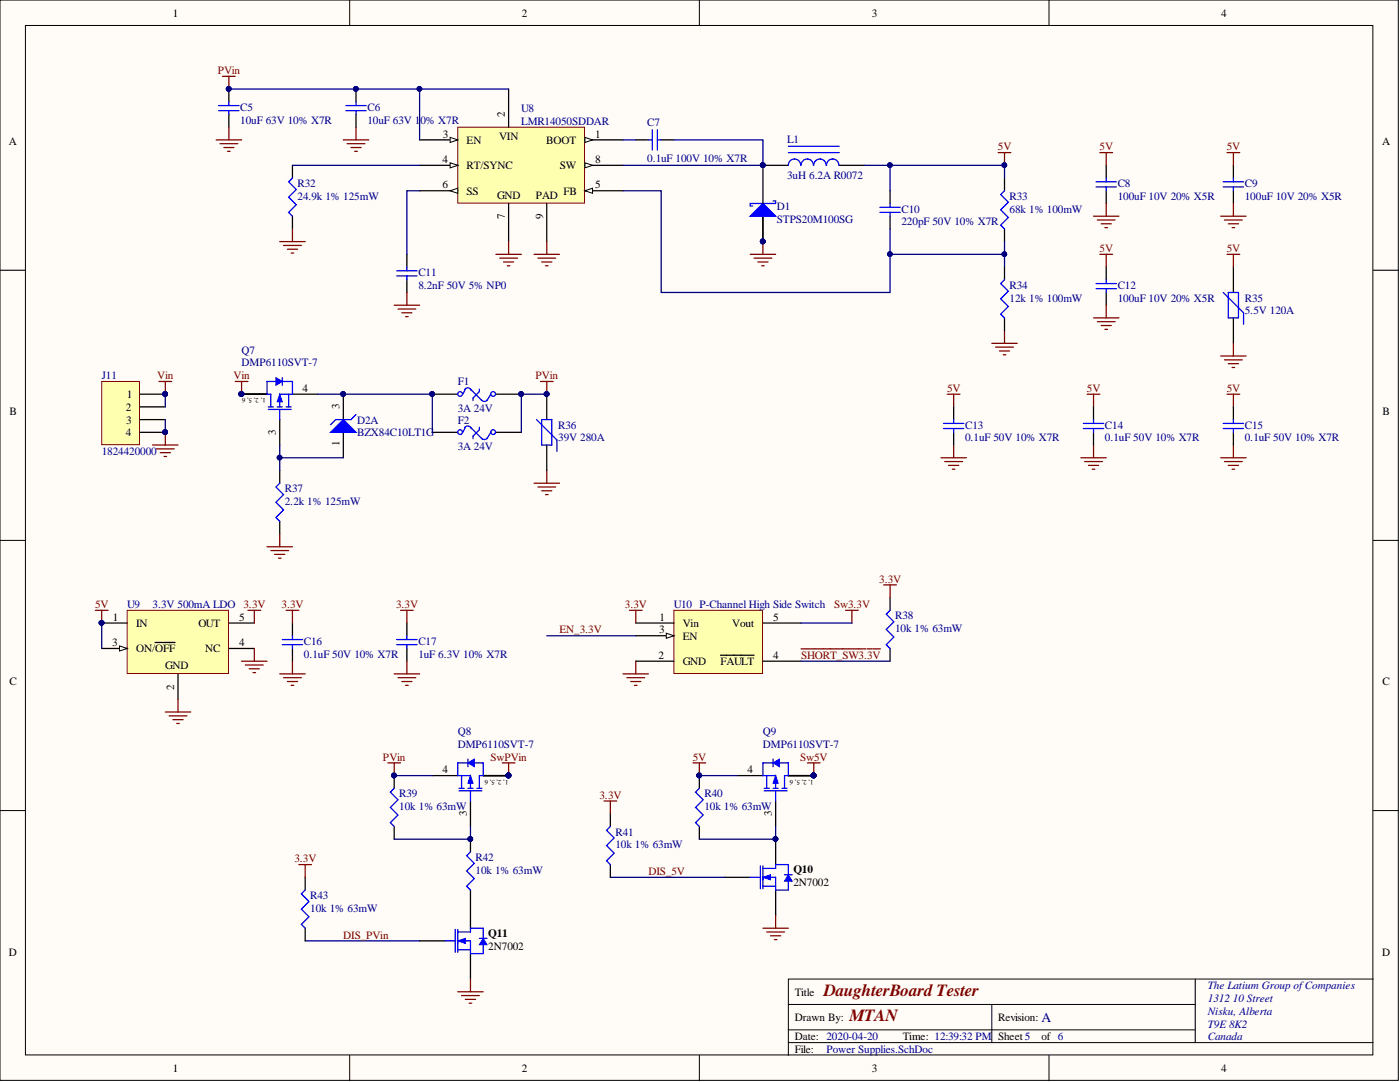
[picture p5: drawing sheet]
<svg xmlns="http://www.w3.org/2000/svg" width="279mm" height="216mm" viewBox="0 0 279 216" stroke-linecap="round" stroke-linejoin="round" font-family="sans-serif">
<defs><g id="words">
<g font-size="3.4" fill="#800000">
<text x="164.4" y="198.7">DaughterBoard Tester</text>
<text x="169.5" y="203.8">MTAN</text>
</g>
<text font-size="2.7" fill="#000080" x="207.8" y="203.9">A</text>
<g font-size="2.3">
<text x="158.3" y="174.3">Q10</text>
<text x="97.4" y="187">Q11</text>
</g>
<g font-size="2.2">
<text x="34.5" y="3.3">1</text>
<text x="104.2" y="3.3">2</text>
<text x="174" y="3.3">3</text>
<text x="243.7" y="3.3">4</text>
<text x="100.8" y="23.4" transform="rotate(-90 100.8 23.4)">2</text>
<text x="1.8" y="28.9">A</text>
<text x="88.4" y="27.4">3</text>
<text x="93.1" y="28.7">EN</text>
<text x="99.6" y="27.9">VIN</text>
<text x="109" y="28.7">BOOT</text>
<text x="118.8" y="27.4">1</text>
<text x="275.8" y="28.9">A</text>
<text x="88.3" y="32.5">4</text>
<text x="93.1" y="33.8">RT/SYNC</text>
<text x="111.7" y="33.8">SW</text>
<text x="118.8" y="32.5">8</text>
<text x="88.3" y="37.6">6</text>
<text x="93.1" y="38.9">SS</text>
<text x="99.2" y="39.6">GND</text>
<text x="107" y="39.6">PAD</text>
<text x="112.4" y="38.9">FB</text>
<text x="118.8" y="37.6">5</text>
<text x="100.8" y="43.6" transform="rotate(-90 100.8 43.6)">7</text>
<text x="108.4" y="43.7" transform="rotate(-90 108.4 43.7)">9</text>
<text x="1.9" y="82.9">B</text>
<text x="25.1" y="82">2</text>
<text x="25.3" y="79.5">1</text>
<text x="60.4" y="78.2">4</text>
<text x="67.8" y="81.7" transform="rotate(-90 67.8 81.7)">3</text>
<text x="275.9" y="82.9">B</text>
<text x="25.1" y="87.1">4</text>
<text x="25.2" y="84.5">3</text>
<text x="55.1" y="86.8" transform="rotate(-90 55.1 86.8)">3</text>
<text x="67.8" y="89.1" transform="rotate(-90 67.8 89.1)">1</text>
<text x="22.5" y="123.8">1</text>
<text x="27.2" y="125.1">IN</text>
<text x="39.6" y="125.1">OUT</text>
<text x="47.7" y="123.8">5</text>
<text x="131.6" y="123.8">1</text>
<text x="136.3" y="125.1">Vin</text>
<text x="146.1" y="125.1">Vout</text>
<text x="154.3" y="123.8">5</text>
<text x="22.4" y="128.9">3</text>
<text x="27.2" y="130.2">ON/OFF</text>
<text x="41" y="130.2">NC</text>
<text x="47.7" y="128.9">4</text>
<text x="131.4" y="131.5">2</text>
<text x="131.5" y="126.4">3</text>
<text x="136.3" y="127.7">EN</text>
<text x="154.3" y="131.5">4</text>
<text x="1.9" y="136.8">C</text>
<text x="33" y="133.5">GND</text>
<text x="34.8" y="137.6" transform="rotate(-90 34.8 137.6)">2</text>
<text x="136.3" y="132.7">GND</text>
<text x="143.8" y="132.7">FAULT</text>
<text x="275.9" y="136.8">C</text>
<text x="88.3" y="154.3">4</text>
<text x="149.2" y="154.3">4</text>
<text x="93.1" y="162.9" transform="rotate(-90 93.1 162.9)">3</text>
<text x="154" y="162.9" transform="rotate(-90 154 162.9)">3</text>
<text x="158.3" y="176.9">2N7002</text>
<text x="1.8" y="190.7">D</text>
<text x="97.4" y="189.6">2N7002</text>
<text x="275.8" y="190.7">D</text>
<text x="158.6" y="198.7">Title</text>
<text x="158.6" y="203.8">Drawn By:</text>
<text x="199.2" y="203.8">Revision:</text>
<text x="158.6" y="207.6">Date: 2020-04-20</text>
<text x="180.2" y="207.6">Time: 12:39:32 PM</text>
<text x="199.2" y="207.6">Sheet 5</text>
<text x="207.8" y="207.6">of 6</text>
<text x="34.5" y="213.9">1</text>
<text x="104.2" y="213.9">2</text>
<text x="158.6" y="210.1">File:</text>
<text x="174" y="213.9">3</text>
<text x="243.7" y="213.9">4</text>
</g>
<g font-size="2.2" fill="#800000">
<text x="43.4" y="14.8">PVin</text>
<text x="199.2" y="30">5V</text>
<text x="219.5" y="30">5V</text>
<text x="244.8" y="30">5V</text>
<text x="219.5" y="50.3">5V</text>
<text x="244.8" y="50.3">5V</text>
<text x="31.4" y="75.6">Vin</text>
<text x="46.6" y="75.6">Vin</text>
<text x="106.9" y="75.6">PVin</text>
<text x="189" y="78.2">5V</text>
<text x="216.9" y="78.2">5V</text>
<text x="244.8" y="78.2">5V</text>
<text x="175.5" y="116.2">3.3V</text>
<text x="19" y="121.3">5V</text>
<text x="48.6" y="121.3">3.3V</text>
<text x="56.2" y="121.3">3.3V</text>
<text x="79" y="121.3">3.3V</text>
<text x="124.7" y="121.3">3.3V</text>
<text x="166.5" y="121.3">Sw3.3V</text>
<text x="111.7" y="126.4">EN_3.3V</text>
<text x="159.9" y="131.5">SHORT_SW3.3V</text>
<text x="76.4" y="151.8">PVin</text>
<text x="97.9" y="151.8">SwPVin</text>
<text x="138.2" y="151.8">5V</text>
<text x="159.7" y="151.8">Sw5V</text>
<text x="119.6" y="159.4">3.3V</text>
<text x="58.7" y="172.1">3.3V</text>
<text x="129.4" y="174.6">DIS_5V</text>
<text x="68.5" y="187.3">DIS_PVin</text>
</g>
<g font-size="2.2" fill="#000080">
<text x="48" y="22.1">C5</text>
<text x="73.3" y="22.1">C6</text>
<text x="104" y="22.4">U8</text>
<text x="48" y="24.7">10uF 63V 10% X7R</text>
<text x="73.3" y="24.7">10uF 63V 10% X7R</text>
<text x="104" y="24.9">LMR14050SDDAR</text>
<text x="129.2" y="25.2">C7</text>
<text x="157.1" y="28.5">L1</text>
<text x="129.2" y="32.3">0.1uF 100V 10% X7R</text>
<text x="157.1" y="35.8">3uH 6.2A R0072</text>
<text x="59.4" y="37.3">R32</text>
<text x="59.4" y="39.9">24.9k 1% 125mW</text>
<text x="155" y="41.9">D1</text>
<text x="201.5" y="39.9">R33</text>
<text x="223.1" y="37.3">C8</text>
<text x="223.1" y="39.9">100uF 10V 20% X5R</text>
<text x="248.4" y="37.3">C9</text>
<text x="248.4" y="39.9">100uF 10V 20% X5R</text>
<text x="155" y="44.4">STPS20M100SG</text>
<text x="179.9" y="42.4">C10</text>
<text x="179.9" y="44.9">220pF 50V 10% X7R</text>
<text x="201.5" y="42.4">68k 1% 100mW</text>
<text x="83.5" y="55.1">C11</text>
<text x="83.5" y="57.6">8.2nF 50V 5% NP0</text>
<text x="201.5" y="57.6">R34</text>
<text x="223.1" y="57.6">C12</text>
<text x="201.5" y="60.2">12k 1% 100mW</text>
<text x="223.1" y="60.2">100uF 10V 20% X5R</text>
<text x="248.4" y="60.2">R35</text>
<text x="248.4" y="62.7">5.5V 120A</text>
<text x="48.2" y="70.6">Q7</text>
<text x="20.3" y="75.6">J11</text>
<text x="48.2" y="73.1">DMP6110SVT-7</text>
<text x="91.4" y="76.9">F1</text>
<text x="91.4" y="82.2">3A 24V</text>
<text x="71.3" y="84.5">D2A</text>
<text x="71.3" y="87.1">BZX84C10LT1G</text>
<text x="91.4" y="84.5">F2</text>
<text x="91.4" y="89.9">3A 24V</text>
<text x="111.4" y="85.5">R36</text>
<text x="111.4" y="88.1">39V 280A</text>
<text x="192.6" y="85.5">C13</text>
<text x="192.6" y="88.1">0.1uF 50V 10% X7R</text>
<text x="220.5" y="85.5">C14</text>
<text x="220.5" y="88.1">0.1uF 50V 10% X7R</text>
<text x="248.4" y="85.5">C15</text>
<text x="248.4" y="88.1">0.1uF 50V 10% X7R</text>
<text x="20.3" y="90.9">1824420000</text>
<text x="56.8" y="98.2">R37</text>
<text x="56.8" y="100.8">2.2k 1% 125mW</text>
<text x="25.4" y="121.3">U9</text>
<text x="30.5" y="121.3">3.3V 500mA LDO</text>
<text x="134.5" y="121.3">U10 P-Channel High Side Switch</text>
<text x="178.6" y="123.6">R38</text>
<text x="60.6" y="128.7">C16</text>
<text x="60.6" y="131.2">0.1uF 50V 10% X7R</text>
<text x="83.5" y="128.7">C17</text>
<text x="83.5" y="131.2">1uF 6.3V 10% X7R</text>
<text x="178.6" y="126.1">10k 1% 63mW</text>
<text x="91.4" y="146.7">Q8</text>
<text x="91.4" y="149.2">DMP6110SVT-7</text>
<text x="152.3" y="146.7">Q9</text>
<text x="152.3" y="149.2">DMP6110SVT-7</text>
<text x="79.7" y="159.1">R39</text>
<text x="79.7" y="161.6">10k 1% 63mW</text>
<text x="140.6" y="159.1">R40</text>
<text x="140.6" y="161.6">10k 1% 63mW</text>
<text x="122.8" y="166.7">R41</text>
<text x="94.9" y="171.8">R42</text>
<text x="122.8" y="169.3">10k 1% 63mW</text>
<text x="61.9" y="179.4">R43</text>
<text x="94.9" y="174.3">10k 1% 63mW</text>
<text x="61.9" y="181.9">10k 1% 63mW</text>
<text x="241.1" y="197.4">The Latium Group ofCompanies</text>
<text x="241.1" y="200">1312</text>
<text x="241.1" y="202.5">Nisku, Alberta</text>
<text x="246.1" y="200">10 Street</text>
<text x="241.1" y="205">T9E 8K2</text>
<text x="241.1" y="207.6">Canada</text>
<text x="164.9" y="210.1">Power Supplies.SchDoc</text>
</g>
<g font-size="1.4">
<text x="53" y="79.5" transform="rotate(-180 53 79.5)">1, 2, 5, 6</text>
<text x="101.5" y="155.6" transform="rotate(-180 101.5 155.6)">1, 2, 5, 6</text>
<text x="162.4" y="155.6" transform="rotate(-180 162.4 155.6)">1, 2, 5, 6</text>
</g>
</g></defs>
<g fill="#fffcf8" stroke="#000" stroke-width=".2">
<path d="M0 0h279.1v215.6h-279.1z"/>
<path d="M5.1 5.1h268.9v205.4h-268.9z"/>
</g>
<g fill="none" stroke="#000" stroke-width=".2">
<path d="M69.8 0v5.1M139.6 0v5.1M209.4 0v5.1M0 53.9h5.1M274.1 53.9h5M0 107.8h5.1M274.1 107.8h5M0 161.7h5.1M274.1 161.7h5M238.5 195.4v12.6M274.1 195.4h-116.8v15.2M69.8 210.6v5.1"/>
<path d="M139.6 210.6v5.1M157.3 200.4h81.2M157.3 208h116.8M157.3 205.5h81.2M197.9 200.4v7.6M209.4 210.6v5.1"/>
</g>
<path d="M91.4 25.4h25.3v15.1h-25.3z" fill="#ffffb0" stroke="#800000" stroke-width=".2"/>
<path d="M116.7 27.9h7.6" fill="none" stroke="#000" stroke-width=".25"/>
<path d="M116.7 27.4l1.6 .5-1.6 .5z" fill="#fffcf8"/>
<path d="M116.7 27.4l1.6 .5-1.6 .5z" fill="none" stroke="#000" stroke-width=".2"/>
<path d="M101.5 17.8v7.6M83.7 27.9h7.7" fill="none" stroke="#000" stroke-width=".25"/>
<path d="M89.8 27.4l1.6 .5-1.6 .5z" fill="#fffcf8"/>
<path d="M89.8 27.4l1.6 .5-1.6 .5z" fill="none" stroke="#000" stroke-width=".2"/>
<path d="M83.7 33h7.7" fill="none" stroke="#000" stroke-width=".25"/>
<path d="M89.8 32.5l1.6 .5-1.6 .5z" fill="#fffcf8"/>
<path d="M89.8 32.5l1.6 .5-1.6 .5z" fill="none" stroke="#000" stroke-width=".2"/>
<path d="M116.7 38.1h7.6" fill="none" stroke="#000" stroke-width=".25"/>
<path d="M116.7 38.1l1.6-.5v1z" fill="#fffcf8"/>
<path d="M116.7 38.1l1.6-.5v1z" fill="none" stroke="#000" stroke-width=".2"/>
<path d="M83.7 38.1h7.7" fill="none" stroke="#000" stroke-width=".25"/>
<path d="M89.8 38.1l1.6-.5v1z" fill="#fffcf8"/>
<path d="M89.8 38.1l1.6-.5v1z" fill="none" stroke="#000" stroke-width=".2"/>
<path d="M116.7 33h7.6M101.5 40.6v7.6" fill="none" stroke="#000" stroke-width=".25"/>
<path d="M116.7 32.5l1.6 .5-1.6 .5z" fill="#fffcf8"/>
<path d="M116.7 32.5l1.6 .5-1.6 .5z" fill="none" stroke="#000" stroke-width=".2"/>
<path d="M45.7 17.8v2.5M45.7 22.8v2.6M58.4 33v2.5M58.4 43.1v2.6M81.2 50.7v2.6M81.2 55.8v2.6M109.1 40.6v7.6M152.3 43.1v5.1" fill="none" stroke="#000" stroke-width=".25"/>
<g fill="#000080" stroke="#000080" stroke-width=".2">
<circle cx="45.6" cy="17.7" r=".47"/>
<circle cx="152.2" cy="48.2" r=".47"/>
</g>
<path d="M43.6 21.1h4.1M43.6 22.1h4.1M45.7 20.3v.8M45.7 22.1v.7M58.4 35.5l-.8 .8 1.5 1.5-1.5 1.5 1.5 1.6-1.5 1.5 .8 .7M79.2 54h4M79.2 55.1h4M81.2 53.3v.7M81.2 55.1v.7" fill="none" stroke="#00f" stroke-width=".25"/>
<g fill="none" stroke="#800000" stroke-width=".25">
<path d="M43.1 27.9h5.1M43.9 28.7h3.6M44.7 29.4h2M45.4 30.2h.5M45.7 25.4v2.5M55.8 48.2h5.1M56.6 49h3.5M57.4 49.7h2M58.1 50.5h.5M58.4 45.7v2.5M81.2 58.4v2.5M99 50.7h5"/>
<path d="M99.7 51.5h3.6M100.5 52.3h2M101.3 53h.5M101.5 48.2v2.5M106.6 50.7h5.1M107.3 51.5h3.6M108.1 52.3h2M108.9 53h.5M109.1 48.2v2.5M78.7 60.9h5M79.4 61.7h3.6M80.2 62.4h2"/>
<path d="M80.9 63.2h.6"/>
</g>
<path d="M149.7 43.1l2.6-2.5 2.5 2.5z" fill="#00f"/>
<g fill="none" stroke="#00f" stroke-width=".25">
<path d="M69 21.1h4.1M69 22.1h4.1M71.1 20.3v.8M71.1 22.1v.7M129.4 27.9h.8M130.2 25.9v4M131.2 25.9v4M131.2 27.9h.8M157.3 30.5h10.2M157.3 29.2h10.2M159.8 33a1.23 1.23 0 0 0-1.2-1.3 1.23 1.23 0 0 0-1.3 1.3M162.3 33a1.23 1.23 0 0 0-1.2-1.3 1.23 1.23 0 0 0-1.2 1.3"/>
<path d="M164.9 33a1.23 1.23 0 0 0-1.3-1.3 1.23 1.23 0 0 0-1.2 1.3M167.4 33a1.23 1.23 0 0 0-1.2-1.3 1.23 1.23 0 0 0-1.3 1.3M200.5 38.1l-.8 .7 1.5 1.5-1.5 1.6 1.5 1.5-1.5 1.5 .8 .8M218.7 36.3h4.1M218.7 37.3h4.1M220.8 35.5v.8M220.8 37.3v.8M244.1 36.3h4.1M244.1 37.3h4.1M246.1 35.5v.8M246.1 37.3v.8M149.7 43.1l2.6-2.5 2.5 2.5z"/>
<path d="M154.3 40.1h.5v.5h-5.1v.5h.5M175.6 41.4h4.1M175.6 42.4h4.1M177.6 40.6v.8M177.6 42.4v.7M200.5 55.8l-.8 .8 1.5 1.5-1.5 1.5 1.5 1.6-1.5 1.5 .8 .7M218.7 56.6h4.1M218.7 57.6h4.1M220.8 55.8v.8M220.8 57.6v.8M54.1 78.7v2.5M57.6 78.7v2.5"/>
<path d="M58.4 78.7h-2.6v2.5M53.5 81.7h4.6M53.5 81.2h1.1M55.3 81.2h1M57.1 81.2h1"/>
</g>
<g fill="none" stroke="#000" stroke-width=".25">
<path d="M71.1 17.8v2.5M71.1 22.8v2.6M126.9 27.9h2.5M132 27.9h2.5M157.3 33h-5v7.6M167.5 33h5.1M177.6 38.1v2.5M200.5 35.5v2.6M220.8 33v2.5M220.8 38.1v2.5M246.1 33v2.5M246.1 38.1v2.5"/>
<path d="M177.6 43.1v2.6M200.5 45.7v2.5M200.5 53.3v2.5M220.8 53.3v2.5M220.8 58.4v2.5M48.2 78.7h5.1M58.4 78.7h5M200.5 63.4v2.6M55.8 83.7v5.1"/>
</g>
<g fill="#000080" stroke="#000080" stroke-width=".2">
<circle cx="152.2" cy="33" r=".47"/>
<circle cx="152.2" cy="48.2" r=".47"/>
<circle cx="83.7" cy="17.7" r=".47"/>
<circle cx="200.4" cy="50.7" r=".47"/>
<circle cx="177.6" cy="33" r=".47"/>
<circle cx="200.4" cy="33" r=".47"/>
<circle cx="177.6" cy="50.7" r=".47"/>
<circle cx="71" cy="17.7" r=".47"/>
<circle cx="48.2" cy="78.6" r=".47"/>
</g>
<g fill="none" stroke="#800000" stroke-width=".25">
<path d="M68.5 27.9h5.1M69.3 28.7h3.5M70 29.4h2.1M70.8 30.2h.5M71.1 25.4v2.5M199.2 30.5h2.5M200.5 30.5v2.5M219.5 30.5h2.5M220.8 30.5v2.5M244.9 30.5h2.5M246.1 30.5v2.5M149.7 50.7h5.1"/>
<path d="M150.5 51.5h3.5M151.2 52.3h2.1M152 53h.5M152.3 48.2v2.5M218.2 43.1h5.1M219 43.9h3.5M219.5 50.7h2.5M219.8 44.7h2M220.5 45.4h.5M220.8 40.6v2.5M220.8 50.7v2.6M243.6 43.1h5.1"/>
<path d="M244.4 43.9h3.5M245.1 44.7h2.1M245.9 45.4h.5M246.1 40.6v2.5M197.9 68.5h5.1M198.7 69.3h3.5M199.5 70h2M200.2 70.8h.5M200.5 66v2.5M218.2 63.4h5.1M219 64.2h3.5M219.8 65h2"/>
<path d="M220.5 65.7h.5M220.8 60.9v2.5"/>
</g>
<path d="M83.7 17.8v10.1M58.4 33h25.3M83.7 38.1h-2.5v12.6M124.3 38.1h7.7v20.3h45.6v-7.7M124.3 27.9h2.6M134.5 27.9h17.8v5.1h-28M172.6 33h27.9v2.5M177.6 33v5.1M177.6 45.7v5h22.9M200.5 48.2v5.1" fill="none" stroke="#000080" stroke-width=".25"/>
<path d="M55.8 78.7l.5 1.5h-1z" fill="#00f"/>
<path d="M55.8 78.7l.5 1.5h-1z" fill="none" stroke="#00f" stroke-width=".2"/>
<path d="M55.1 76.1h-1.8v2.6h.8M56.3 76.1h2.1v2.6" fill="none" stroke="#00f" stroke-width=".25"/>
<path d="M55.1 75.4l1.2 .7-1.2 .8z" fill="#00f"/>
<path d="M55.1 75.4l1.2 .7-1.2 .8z" fill="none" stroke="#00f" stroke-width=".2"/>
<path d="M56.3 75.4v1.5M55.8 81.7v2" fill="none" stroke="#00f" stroke-width=".25"/>
<g fill="#000080" stroke="#000080" stroke-width=".2">
<circle cx="48.2" cy="78.6" r=".47"/>
<circle cx="68.5" cy="78.6" r=".47"/>
</g>
<path d="M68.5 78.7v5M68.5 86.3v5" fill="none" stroke="#000" stroke-width=".25"/>
<path d="M66 86.3l2.5-2.6 2.6 2.6z" fill="#00f"/>
<g fill="none" stroke="#00f" stroke-width=".25">
<path d="M244.1 58.4l4.1 4v2.3M245.1 58.4h2.1v5h-2.1zM92.7 77.7l.3-.2a.72 .72 0 0 1 1 .4M92.9 77.6l-.5 1.1M93.9 77.6l2.3 2.3M95.7 77.6v.5l-1.3 1.3v.5M97.3 79.7l-.1 .1a.72 .72 0 0 1-1.1 0M98 78.7l-.8 1.2M55.8 96.4l-.7 .8 1.5 1.5-1.5 1.5 1.5 1.5-1.5 1.6 .7 .7M66 86.3l2.5-2.6 2.6 2.6zM71.1 82.7l-1.1 1h-3l-1 1M188.3 85.5h4.1"/>
<path d="M188.3 84.5h4.1M190.3 83.7v.8M190.3 85.5v.8M216.2 85.5h4.1M216.2 84.5h4.1M218.2 83.7v.8M218.2 85.5v.8M244.1 85.5h4.1M244.1 84.5h4.1M246.1 83.7v.8M246.1 85.5v.8"/>
<circle cx="91.8" cy="78.6" r=".47"/>
<circle cx="98.4" cy="78.6" r=".47"/>
</g>
<g fill="#000080" stroke="#000080" stroke-width=".2">
<circle cx="68.5" cy="78.6" r=".47"/>
<circle cx="55.8" cy="91.3" r=".47"/>
<circle cx="45.6" cy="17.7" r=".47"/>
<circle cx="71" cy="17.7" r=".47"/>
<circle cx="83.7" cy="17.7" r=".47"/>
<circle cx="86.2" cy="78.6" r=".47"/>
<circle cx="104" cy="78.6" r=".47"/>
<circle cx="48.2" cy="78.6" r=".47"/>
</g>
<path d="M246.1 53.3v5.1M86.3 78.7h5.1M99 78.7h5M246.1 63.4v5.1M55.8 93.9v2.5M190.3 81.2v2.5M190.3 86.3v2.5M218.2 81.2v2.5M218.2 86.3v2.5M246.1 81.2v2.5M246.1 86.3v2.5M55.8 104v2.6" fill="none" stroke="#000" stroke-width=".25"/>
<g fill="none" stroke="#800000" stroke-width=".25">
<path d="M44.4 15.2h2.5M45.7 15.2v2.6M244.9 50.7h2.5M246.1 50.7v2.6M46.9 76.1h2.6M48.2 76.1v2.6M189.1 78.7h2.5M190.3 78.7v2.5M217 78.7h2.5M218.2 78.7v2.5M243.6 71h5.1M244.4 71.8h3.5"/>
<path d="M244.9 78.7h2.5M245.1 72.6h2.1M245.9 73.3h.5M246.1 68.5v2.5M246.1 78.7v2.5M106.6 96.4h5.1M107.3 97.2h3.6M108.1 97.9h2M108.9 98.7h.5M109.1 93.9v2.5M187.8 91.3h5.1M188.5 92.1h3.6"/>
<path d="M189.3 92.9h2M190.1 93.6h.5M190.3 88.8v2.5M215.7 91.3h5.1M216.5 92.1h3.5M217.2 92.9h2M218 93.6h.5M218.2 88.8v2.5M243.6 91.3h5.1M244.4 92.1h3.5M245.1 92.9h2.1M245.9 93.6h.5"/>
<path d="M246.1 88.8v2.5M53.3 109.1h5.1M54.1 109.9h3.5M54.8 110.6h2M55.6 111.4h.5M55.8 106.6v2.5"/>
</g>
<path d="M45.7 17.8h55.8M55.8 88.8v5.1M55.8 91.3h12.7" fill="none" stroke="#000080" stroke-width=".25"/>
<path d="M20.3 76.1h7.5v12.6h-7.5z" fill="#ffffb0" stroke="#800000" stroke-width=".2"/>
<path d="M27.9 78.7h5.1M109.1 78.7v5M27.9 81.2h5.1M27.9 83.7h5.1M27.9 86.3h5.1M86.3 86.3h5.1M99 86.3h5M109.1 88.8v5.1" fill="none" stroke="#000" stroke-width=".25"/>
<g fill="#000080" stroke="#000080" stroke-width=".2">
<circle cx="33" cy="78.6" r=".47"/>
<circle cx="33" cy="86.2" r=".47"/>
<circle cx="109.1" cy="78.6" r=".47"/>
<circle cx="86.2" cy="78.6" r=".47"/>
<circle cx="68.5" cy="78.6" r=".47"/>
<circle cx="104" cy="78.6" r=".47"/>
</g>
<path d="M31.7 76.1h2.6M33 76.1v2.6M107.8 76.1h2.6M109.1 76.1v2.6M30.5 88.8h5M31.2 89.6h3.6M32 90.3h2M32.7 91.1h.5M33 86.3v2.5" fill="none" stroke="#800000" stroke-width=".25"/>
<path d="M33 78.7v2.5M63.4 78.7h22.9v7.6M109.1 78.7h-5.1v7.6M33 83.7v2.6" fill="none" stroke="#000080" stroke-width=".25"/>
<g fill="none" stroke="#00f" stroke-width=".25">
<path d="M92.7 85.3l.3-.2a.72 .72 0 0 1 1 .4M92.9 85.3l-.5 1M93.9 85.3l2.3 2.2M95.7 85.3v.5l-1.3 1.2v.5M97.3 87.3l-.1 .1a.72 .72 0 0 1-1.1 0M98 86.3l-.8 1.2M107.1 83.7l4 4.1v2.3M108.1 83.7h2v5.1h-2z"/>
<circle cx="91.8" cy="86.2" r=".47"/>
<circle cx="98.4" cy="86.2" r=".47"/>
</g>
<path d="M25.4 121.8h20.2v12.6h-20.2z" fill="#ffffb0" stroke="#800000" stroke-width=".2"/>
<path d="M20.3 124.3h5.1M20.3 129.4h5.1M35.5 134.5v5M45.7 124.3h5.1M45.7 129.4h5.1" fill="none" stroke="#000" stroke-width=".25"/>
<circle cx="20.3" cy="124.3" r=".47" fill="#000080" stroke="#000080" stroke-width=".2"/>
<path d="M23.9 128.9l1.5 .5-1.5 .5z" fill="#fffcf8"/>
<path d="M23.9 128.9l1.5 .5-1.5 .5z" fill="none" stroke="#000" stroke-width=".2"/>
<path d="M31 128.2h1.5M32.6 128.2h2.3M58.4 124.3v2.6M58.4 129.4v2.5M81.2 124.3v2.6M81.2 129.4v2.5" fill="none" stroke="#000" stroke-width=".25"/>
<circle cx="20.3" cy="124.3" r=".47" fill="#000080" stroke="#000080" stroke-width=".2"/>
<g fill="none" stroke="#800000" stroke-width=".25">
<path d="M19 121.8h2.6M20.3 121.8v2.5M35.5 139.5v2.6M48.2 131.9h5.1M49 132.7h3.5M49.5 121.8h2.5M49.7 133.5h2.1M50.5 134.2h.5M50.8 121.8v2.5M50.8 129.4v2.5M55.8 134.5h5.1M56.6 135.2h3.5"/>
<path d="M57.1 121.8h2.5M57.4 136h2M58.1 136.8h.5M58.4 121.8v2.5M58.4 131.9v2.6M78.7 134.5h5M79.4 135.2h3.6M79.9 121.8h2.6M80.2 136h2M80.9 136.8h.6M81.2 121.8v2.5M81.2 131.9v2.6"/>
<path d="M33 142.1h5.1M33.8 142.8h3.5M34.5 143.6h2M35.3 144.4h.5"/>
</g>
<path d="M20.3 124.3v5.1" fill="none" stroke="#000080" stroke-width=".25"/>
<path d="M56.3 128.6h4.1M56.3 127.6h4.1M58.4 126.9v.7M58.4 128.6v.8M79.2 128.6h4M79.2 127.6h4M81.2 126.9v.7M81.2 128.6v.8" fill="none" stroke="#00f" stroke-width=".25"/>
<path d="M134.5 121.8h17.7v12.6h-17.7z" fill="#ffffb0" stroke="#800000" stroke-width=".2"/>
<path d="M126.9 124.3h7.6M126.9 131.9h7.6M126.9 126.9h7.6" fill="none" stroke="#000" stroke-width=".25"/>
<path d="M133 126.3l1.5 .6-1.5 .5z" fill="#fffcf8"/>
<path d="M133 126.3l1.5 .6-1.5 .5z" fill="none" stroke="#000" stroke-width=".2"/>
<path d="M177.6 119.2v2.6M143.8 130.7h5.3M149.2 130.7h1.3M152.3 131.9h7.6M152.3 124.3h7.6M177.6 129.4v2.5M86.3 154.8h5.1M93.9 159.8v5.1M96.4 154.8h5.1" fill="none" stroke="#000" stroke-width=".25"/>
<path d="M177.6 121.8l-.7 .7 1.5 1.6-1.5 1.5 1.5 1.5-1.5 1.5 .7 .8M91.4 154.8h2.5v2.5M91.6 157.8h4.6M91.6 157.3h1M92.1 154.8v2.5M93.4 157.3h1M95.2 157.3h1M95.7 154.8v2.5" fill="none" stroke="#00f" stroke-width=".25"/>
<g fill="none" stroke="#800000" stroke-width=".25">
<path d="M176.4 116.7h2.5M177.6 116.7v2.5M124.3 134.5h5.1M125.1 135.2h3.6M125.6 121.8h2.5M125.9 136h2M126.6 136.8h.5M126.9 121.8v2.5M126.9 131.9v2.6M159.9 129.5h1.1M161.1 129.5h1.5M162.7 129.5h1.5"/>
<path d="M164.3 129.5h2.7M167.1 129.5h2.1M168.8 121.8h2.5M169.3 129.5h3M170 121.8v2.5M172.5 129.5h.3M173.1 129.5h.9M174.2 129.5h1.5M100.2 152.2h2.6M101.5 152.2v2.6"/>
</g>
<path d="M109.1 126.9h17.8M159.9 124.3h10.1M159.9 131.9h17.7" fill="none" stroke="#000080" stroke-width=".25"/>
<circle cx="101.5" cy="154.7" r=".47" fill="#000080" stroke="#000080" stroke-width=".2"/>
<path d="M93.9 154.8l.5 1.5h-1z" fill="#00f"/>
<path d="M93.9 154.8l.5 1.5h-1z" fill="none" stroke="#00f" stroke-width=".2"/>
<path d="M93.4 152.2h-2v2.6M94.7 152.2h1.7v2.6h-.7" fill="none" stroke="#00f" stroke-width=".25"/>
<path d="M93.4 152.2l1.3-.7v1.5z" fill="#00f"/>
<path d="M93.4 152.2l1.3-.7v1.5z" fill="none" stroke="#00f" stroke-width=".2"/>
<path d="M78.7 157.3l-.8 .8 1.5 1.5-1.5 1.5 1.5 1.5-1.5 1.6 .8 .7M93.4 151.5v1.5M93.9 157.8v2M88.8 187.7h2M90.8 185.5v4.5M91.4 187.7h2.5v2.6M91.4 186h2.5M91.4 189.5h2.5M91.4 185.5v4.5" fill="none" stroke="#00f" stroke-width=".25"/>
<g fill="#000080" stroke="#000080" stroke-width=".2">
<circle cx="101.5" cy="154.7" r=".47"/>
<circle cx="78.6" cy="154.7" r=".47"/>
<circle cx="93.9" cy="167.4" r=".47"/>
</g>
<path d="M78.7 154.8v2.5M78.7 164.9v2.5M83.7 187.7h5.1M93.9 180.1v5.1M93.9 190.3v5.1" fill="none" stroke="#000" stroke-width=".25"/>
<path d="M78.7 154.8h7.6M93.9 164.9v2.5h-15.2" fill="none" stroke="#000080" stroke-width=".25"/>
<path d="M91.4 187.7l1.5-.5v1.1z" fill="#00f"/>
<path d="M91.4 187.7l1.5-.5v1.1z" fill="none" stroke="#00f" stroke-width=".2"/>
<path d="M93.9 186v-.8h2.5v2M96.4 188.5v1.8h-2.5" fill="none" stroke="#00f" stroke-width=".25"/>
<path d="M96.4 187.2l.8 1.3h-1.5z" fill="#00f"/>
<path d="M96.4 187.2l.8 1.3h-1.5z" fill="none" stroke="#00f" stroke-width=".2"/>
<path d="M152.3 154.8h2.5v2.5M152.5 157.8h4.6M152.5 157.3h1M153 154.8v2.5M154.3 157.3h1M156.1 157.3h1M156.6 154.8v2.5M60.9 177.6l-.8 .8 1.6 1.5-1.6 1.5 1.6 1.5-1.6 1.5 .8 .8M95.7 187.2h1.5" fill="none" stroke="#00f" stroke-width=".25"/>
<path d="M77.4 152.2h2.5M78.7 152.2v2.6M161.1 152.2h2.6M162.4 152.2v2.6M59.6 172.5h2.6M60.9 172.5v2.6M91.4 197.9h5M92.1 198.7h3.6M92.9 199.4h2M93.9 195.4v2.5M93.6 200.2h.5" fill="none" stroke="#800000" stroke-width=".25"/>
<path d="M60.9 187.7h22.8" fill="none" stroke="#000080" stroke-width=".25"/>
<g fill="#000080" stroke="#000080" stroke-width=".2">
<circle cx="78.6" cy="154.7" r=".47"/>
<circle cx="162.4" cy="154.7" r=".47"/>
</g>
<path d="M147.2 154.8h5.1M154.8 159.8v5.1M157.3 154.8h5.1M60.9 175.1v2.5M60.9 185.2v2.5" fill="none" stroke="#000" stroke-width=".25"/>
<path d="M154.8 154.8l.5 1.5h-1z" fill="#00f"/>
<path d="M154.8 154.8l.5 1.5h-1z" fill="none" stroke="#00f" stroke-width=".2"/>
<path d="M154.3 152.2h-2v2.6M155.6 152.2h1.7v2.6h-.7" fill="none" stroke="#00f" stroke-width=".25"/>
<path d="M154.3 152.2l1.3-.7v1.5z" fill="#00f"/>
<path d="M154.3 152.2l1.3-.7v1.5z" fill="none" stroke="#00f" stroke-width=".2"/>
<path d="M139.6 157.3l-.8 .8 1.5 1.5-1.5 1.5 1.5 1.5-1.5 1.6 .8 .7M154.3 151.5v1.5M154.8 157.8v2M149.7 175.1h2M151.7 172.8v4.5M152.3 175.1h2.5v2.5M152.3 173.3h2.5M152.3 176.8h2.5M152.3 172.8v4.5" fill="none" stroke="#00f" stroke-width=".25"/>
<g fill="#000080" stroke="#000080" stroke-width=".2">
<circle cx="162.4" cy="154.7" r=".47"/>
<circle cx="139.5" cy="154.7" r=".47"/>
<circle cx="154.8" cy="167.4" r=".47"/>
</g>
<path d="M139.6 154.8v2.5M139.6 164.9v2.5M144.6 175.1h5.1M154.8 167.4v5.1M154.8 177.6v5.1" fill="none" stroke="#000" stroke-width=".25"/>
<path d="M139.6 154.8h7.6M154.8 164.9v2.5h-15.2" fill="none" stroke="#000080" stroke-width=".25"/>
<path d="M152.3 175.1l1.5-.5v1z" fill="#00f"/>
<path d="M152.3 175.1l1.5-.5v1z" fill="none" stroke="#00f" stroke-width=".2"/>
<path d="M154.8 173.3v-.8h2.5v2.1M157.3 175.8v1.8h-2.5" fill="none" stroke="#00f" stroke-width=".25"/>
<path d="M157.3 174.6l.8 1.2h-1.5z" fill="#00f"/>
<path d="M157.3 174.6l.8 1.2h-1.5z" fill="none" stroke="#00f" stroke-width=".2"/>
<path d="M93.9 170l-.8 .7 1.6 1.6-1.6 1.5 1.6 1.5-1.6 1.5 .8 .8M121.8 164.9l-.8 .8 1.6 1.5-1.6 1.5 1.6 1.5-1.6 1.6 .8 .7M156.6 174.6h1.5" fill="none" stroke="#00f" stroke-width=".25"/>
<g fill="#000080" stroke="#000080" stroke-width=".2">
<circle cx="154.8" cy="167.4" r=".47"/>
<circle cx="139.5" cy="154.7" r=".47"/>
<circle cx="93.9" cy="167.4" r=".47"/>
</g>
<path d="M120.5 159.8h2.6M121.8 159.8v2.6M138.3 152.2h2.5M139.6 152.2v2.6M152.3 185.2h5M153 186h3.6M153.8 186.7h2M154.5 187.5h.5M154.8 182.7v2.5" fill="none" stroke="#800000" stroke-width=".25"/>
<path d="M121.8 175.1h22.8" fill="none" stroke="#000080" stroke-width=".25"/>
<path d="M93.9 167.4v2.6M93.9 177.6v2.5M121.8 162.4v2.5M121.8 172.5v2.6" fill="none" stroke="#000" stroke-width=".25"/>
<use href="#words"/>
</svg>
